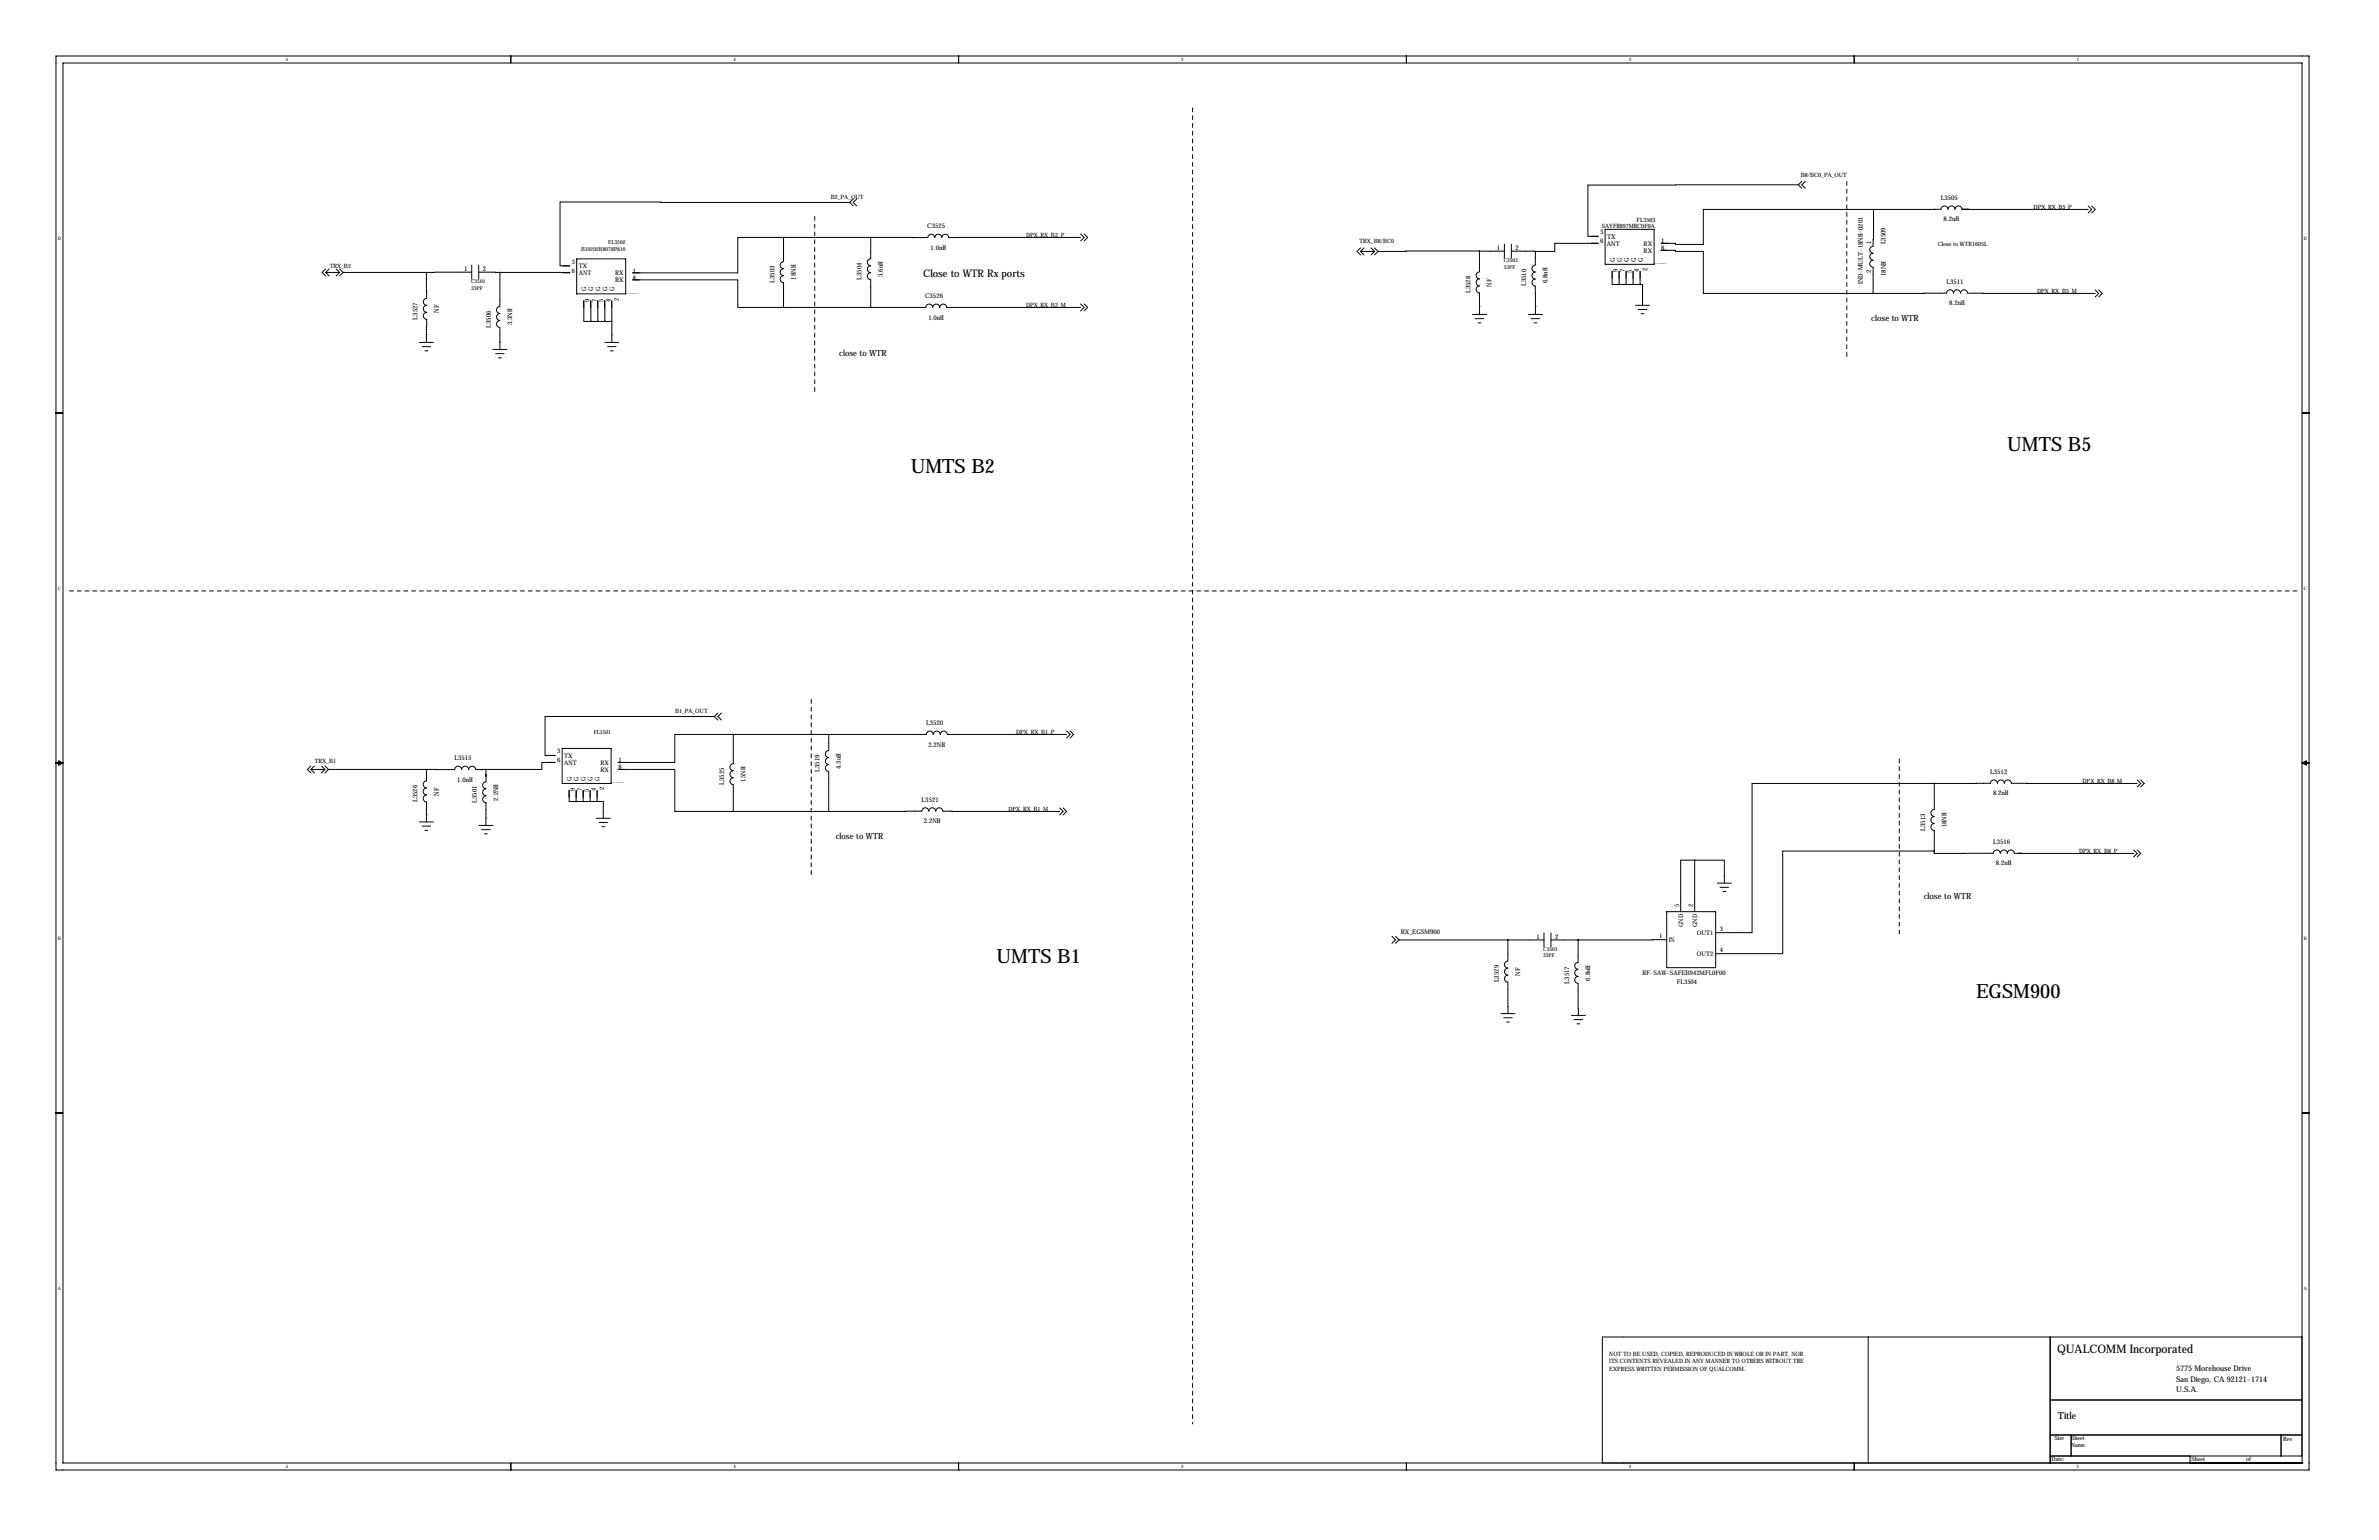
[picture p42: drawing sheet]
<svg xmlns="http://www.w3.org/2000/svg" width="864mm" height="559mm" viewBox="0 0 864 559" stroke-linecap="round" stroke-linejoin="round" font-family="sans-serif">
<defs><g id="words">
<g font-size="7.1">
<text x="728.7" y="163.5">UMTS B5</text>
<text x="330.6" y="171.5">UMTS B2</text>
<text x="361.8" y="349.6">UMTS B1</text>
<text x="717.4" y="362.3">EGSM900</text>
</g>
<text font-size="4.3" x="746.8" y="491">QUALCOMM Incorporated</text>
<text font-size="3.8" x="335.1" y="100.6">Close to WTR Rx ports</text>
<text font-size="3.6" x="747" y="514.9">Title</text>
<g font-size="3.1">
<text x="679.3" y="116.5">close to WTR</text>
<text x="304.6" y="129.2">close to WTR</text>
<text x="303.4" y="304.5">close to WTR</text>
<text x="698.3" y="326.1">close to WTR</text>
</g>
<g font-size="2.8">
<text x="789.9" y="497.5">5775 Morehouse Drive</text>
<text x="789.9" y="501.3">San Diego, CA 92121-1714</text>
<text x="789.9" y="505.1">U.S.A.</text>
</g>
<g font-size="2.4">
<text x="704.5" y="72.6">L3505</text>
<text x="336.6" y="82.9">C3525</text>
<text x="705.6" y="80.4">8.2nH</text>
<text x="580.9" y="85">3</text>
<text x="580.9" y="88.3">6</text>
<text x="583.3" y="89.2">ANT</text>
<text x="583.4" y="86.7">TX</text>
<text x="596.6" y="89.2">RX</text>
<text x="603" y="88.3">1</text>
<text x="679.2" y="88.6" transform="rotate(-90 679.2 88.6)">1</text>
<text x="684.5" y="88.7" transform="rotate(-90 684.5 88.7)">L3509</text>
<text x="337.8" y="90.6">1.0nH</text>
<text x="543.4" y="90.6">1</text>
<text x="550.2" y="90.6">2</text>
<text x="586.1" y="95" transform="rotate(-90 586.1 95)">G</text>
<text x="588.7" y="95" transform="rotate(-90 588.7 95)">G</text>
<text x="591.2" y="95" transform="rotate(-90 591.2 95)">G</text>
<text x="593.8" y="95" transform="rotate(-90 593.8 95)">G</text>
<text x="596.3" y="95" transform="rotate(-90 596.3 95)">G</text>
<text x="596.6" y="91.8">RX</text>
<text x="603" y="90.8">8</text>
<text x="168.5" y="98.2">1</text>
<text x="175.3" y="98.2">2</text>
<text x="288.8" y="101.5" transform="rotate(-90 288.8 101.5)">18NH</text>
<text x="312.8" y="101.6" transform="rotate(-90 312.8 101.6)">L3504</text>
<text x="320.5" y="100.5" transform="rotate(-90 320.5 100.5)">3.6nH</text>
<text x="587.3" y="98.7" transform="rotate(-90 587.3 98.7)">9</text>
<text x="589.9" y="98.7" transform="rotate(-90 589.9 98.7)">7</text>
<text x="592.4" y="99" transform="rotate(-90 592.4 99)">5</text>
<text x="595" y="98.7" transform="rotate(-90 595 98.7)">4</text>
<text x="598" y="98.5" transform="rotate(-90 598 98.5)">2</text>
<text x="679.2" y="99.2" transform="rotate(-90 679.2 99.2)">2</text>
<text x="684.5" y="100.2" transform="rotate(-90 684.5 100.2)">18NH</text>
<text x="281.1" y="102.6" transform="rotate(-90 281.1 102.6)">L3503</text>
<text x="533.8" y="106.4" transform="rotate(-90 533.8 106.4)">L3528</text>
<text x="541.5" y="104" transform="rotate(-90 541.5 104)">NF</text>
<text x="554" y="103.9" transform="rotate(-90 554 103.9)">L3510</text>
<text x="561.7" y="102.8" transform="rotate(-90 561.7 102.8)">6.8nH</text>
<text x="676.3" y="103.2" transform="rotate(-90 676.3 103.2)">IND-MULT-18NH-0201</text>
<text x="706.6" y="103.1">L3511</text>
<text x="159.3" y="113.6" transform="rotate(-90 159.3 113.6)">NF</text>
<text x="335.8" y="108.3">C3526</text>
<text x="707.6" y="110.8">8.2nH</text>
<text x="151.6" y="116" transform="rotate(-90 151.6 116)">L3527</text>
<text x="178.2" y="118.9" transform="rotate(-90 178.2 118.9)">L3506</text>
<text x="185.9" y="118.1" transform="rotate(-90 185.9 118.1)">3.3NH</text>
<text x="337" y="116">1.0nH</text>
<text x="336.2" y="263.2">L3520</text>
<text x="165" y="275.9">L3515</text>
<text x="337" y="270.9">2.2NH</text>
<text x="297.5" y="280" transform="rotate(-90 297.5 280)">L3519</text>
<text x="305.2" y="279" transform="rotate(-90 305.2 279)">4.3nH</text>
<text x="722.5" y="280.9">L3512</text>
<text x="166" y="283.7">1.0nH</text>
<text x="262.9" y="284.8" transform="rotate(-90 262.9 284.8)">L3525</text>
<text x="270.6" y="283.6" transform="rotate(-90 270.6 283.6)">15NH</text>
<text x="151.5" y="291.1" transform="rotate(-90 151.5 291.1)">L3526</text>
<text x="159.2" y="288.7" transform="rotate(-90 159.2 288.7)">NF</text>
<text x="173.1" y="291.4" transform="rotate(-90 173.1 291.4)">L3501</text>
<text x="180.8" y="290.5" transform="rotate(-90 180.8 290.5)">2.2NH</text>
<text x="334.5" y="291">L3521</text>
<text x="723.5" y="288.6">8.2nH</text>
<text x="335.4" y="298.7">2.2NH</text>
<text x="698.9" y="301.4" transform="rotate(-90 698.9 301.4)">L3513</text>
<text x="706.6" y="300.3" transform="rotate(-90 706.6 300.3)">18NH</text>
<text x="723.5" y="306.3">L3516</text>
<text x="724.6" y="314">8.2nH</text>
<text x="508.5" y="339">RX_EGSM900</text>
<text x="557.7" y="340.6">1</text>
<text x="564.5" y="340.6">2</text>
<text x="544.1" y="356.4" transform="rotate(-90 544.1 356.4)">L3529</text>
<text x="551.8" y="354" transform="rotate(-90 551.8 354)">NF</text>
<text x="569.6" y="356.9" transform="rotate(-90 569.6 356.9)">L3517</text>
<text x="577.3" y="355.9" transform="rotate(-90 577.3 355.9)">6.8nH</text>
</g>
<g font-size="2.3">
<text x="207.6" y="95.7">3</text>
<text x="207.6" y="99">6</text>
<text x="210.1" y="99.9">ANT</text>
<text x="210.1" y="97.4">TX</text>
<text x="223.3" y="99.9">RX</text>
<text x="229.8" y="101.5">8</text>
<text x="229.8" y="99">1</text>
<text x="212.8" y="105.7" transform="rotate(-90 212.8 105.7)">G</text>
<text x="215.3" y="105.7" transform="rotate(-90 215.3 105.7)">G</text>
<text x="217.9" y="105.7" transform="rotate(-90 217.9 105.7)">G</text>
<text x="220.4" y="105.7" transform="rotate(-90 220.4 105.7)">G</text>
<text x="223" y="105.7" transform="rotate(-90 223 105.7)">G</text>
<text x="223.3" y="102.5">RX</text>
<text x="214" y="109.4" transform="rotate(-90 214 109.4)">9</text>
<text x="216.5" y="109.4" transform="rotate(-90 216.5 109.4)">7</text>
<text x="219" y="109.7" transform="rotate(-90 219 109.7)">5</text>
<text x="221.6" y="109.4" transform="rotate(-90 221.6 109.4)">4</text>
<text x="224.6" y="109.2" transform="rotate(-90 224.6 109.2)">2</text>
<text x="202.3" y="273.4">3</text>
<text x="204.8" y="275">TX</text>
<text x="202.3" y="276.7">6</text>
<text x="204.8" y="277.6">ANT</text>
<text x="218" y="280.1">RX</text>
<text x="218" y="277.6">RX</text>
<text x="224.5" y="279.2">8</text>
<text x="224.5" y="276.7">1</text>
<text x="207.5" y="283.3" transform="rotate(-90 207.5 283.3)">G</text>
<text x="208.7" y="287.1" transform="rotate(-90 208.7 287.1)">9</text>
<text x="210" y="283.3" transform="rotate(-90 210 283.3)">G</text>
<text x="211.2" y="287.1" transform="rotate(-90 211.2 287.1)">7</text>
<text x="212.6" y="283.3" transform="rotate(-90 212.6 283.3)">G</text>
<text x="213.7" y="287.3" transform="rotate(-90 213.7 287.3)">5</text>
<text x="215.1" y="283.3" transform="rotate(-90 215.1 283.3)">G</text>
<text x="216.3" y="287.1" transform="rotate(-90 216.3 287.1)">4</text>
<text x="217.7" y="283.3" transform="rotate(-90 217.7 283.3)">G</text>
<text x="219.3" y="286.8" transform="rotate(-90 219.3 286.8)">2</text>
<text x="609.6" y="329.3" transform="rotate(-90 609.6 329.3)">5</text>
<text x="614.7" y="329.3" transform="rotate(-90 614.7 329.3)">2</text>
<text x="602.3" y="340.5">1</text>
<text x="605.8" y="341.9">IN</text>
<text x="611" y="336.3" transform="rotate(-90 611 336.3)">GND</text>
<text x="616" y="339.3">OUT1</text>
<text x="616.1" y="336.3" transform="rotate(-90 616.1 336.3)">GND</text>
<text x="624.3" y="337.9">3</text>
<text x="616" y="347">OUT2</text>
<text x="624.3" y="345.5">4</text>
<text x="596.3" y="353.7">RF-SAW-SAFEB942MFL0F00</text>
<text x="608.7" y="357">FL3504</text>
</g>
<g font-size="2.1">
<text x="653.7" y="64.3">B8/BC0_PA_OUT</text>
<text x="301.6" y="72.2">B2_PA_OUT</text>
<text x="738.2" y="75.7">DPX_RX_B5_P</text>
<text x="581.5" y="82.7">SAYFH897MHC0F0A</text>
<text x="594.1" y="80.4">FL3503</text>
<text x="372.5" y="85.9">DPX_RX_B2_P</text>
<text x="493.5" y="88.2">TRX_B8/BC0</text>
<text x="703.4" y="89.1">Close to WTR1605L</text>
<text x="119.7" y="97.3">TRX_B2</text>
<text x="739.5" y="106.2">DPX_RX_B5_M</text>
<text x="372.5" y="111.3">DPX_RX_B2_M</text>
<text x="245.1" y="258.6">B1_PA_OUT</text>
<text x="368.9" y="266.2">DPX_RX_B1_P</text>
<text x="114.3" y="276.8">TRX_B1</text>
<text x="756" y="284">DPX_RX_B8_M</text>
<text x="366.1" y="294.2">DPX_RX_B1_M</text>
<text x="754.7" y="309.4">DPX_RX_B8_P</text>
<text x="584.2" y="491.9">NOT TO BE USED, COPIED, REPRODUCED IN WHOLE OR IN PART, NOR</text>
<text x="584.2" y="497.5">EXPRESS WRITTEN PERMISSION OF QUALCOMM.</text>
<text x="584.2" y="494.7">ITS CONTENTS REVEALED IN ANY MANNER TO OTHERS WITHOUT THE</text>
<text x="745.7" y="522.6">Size</text>
<text x="751.8" y="525.2">Name</text>
<text x="751.8" y="522.4">Sheet</text>
<text x="828.8" y="522.9">Rev</text>
<text x="744.7" y="530">Date:</text>
<text x="795.5" y="530">Sheet</text>
<text x="815.3" y="530">of</text>
</g>
<g font-size="2">
<text x="220.8" y="88.6">FL3502</text>
<text x="211" y="91.1">B39202B8078P810</text>
<text x="215.5" y="266.2">FL3501</text>
</g>
<g font-size="1.9">
<text x="545.8" y="95.2">C3502</text>
<text x="545.8" y="97.5">33PF</text>
<text x="171" y="102.8">C3501</text>
<text x="171" y="105.1">33PF</text>
<text x="560.2" y="345.1">C3503</text>
<text x="560.2" y="347.4">33PF</text>
</g>
<g font-size="1.7">
<text x="103.7" y="22.2">5</text>
<text x="266.3" y="22.2">4</text>
<text x="428.8" y="22.2">3</text>
<text x="591.4" y="22.2">2</text>
<text x="754" y="22.2">1</text>
<text x="21" y="87">D</text>
<text x="836.4" y="87">D</text>
<text x="21" y="214">C</text>
<text x="836.4" y="214">C</text>
<text x="21" y="341">B</text>
<text x="836.4" y="341">B</text>
<text x="21" y="468">A</text>
<text x="836.4" y="468">A</text>
<text x="103.7" y="532.8">5</text>
<text x="266.3" y="532.8">4</text>
<text x="428.8" y="532.8">3</text>
<text x="591.4" y="532.8">2</text>
<text x="754" y="532.8">1</text>
</g>
<g font-size=".4">
<text x="600.5" y="95.9">RFSAW-SAYFH897MHC0F0A</text>
<text x="227.1" y="106.6">RFSAW-SAYRF1G95HQ0F0A</text>
<text x="537.1" y="111.6">GND</text>
<text x="557.4" y="111.6">GND</text>
<text x="154.8" y="121.7">GND</text>
<text x="181.5" y="124.3">GND</text>
<text x="222.1" y="121.7">GND</text>
<text x="221.8" y="284.3">RFSAW-SAYRF1G95HQ0F0A</text>
<text x="154.8" y="295.7">GND</text>
<text x="176.4" y="297">GND</text>
</g>
</g></defs>
<g fill="none" stroke="#000" stroke-width=".36">
<path d="M20.3 20.3h817.9v513.1h-817.9zM22.9 22.9h812.8v508h-812.8zM185.4 20.3v2.6M348 20.3v2.6M510.5 20.3v2.6M673.1 20.3v2.6M308.5 73.5l-105.2-.2v23.2h3.5h-2.5M308.5 73.5l1.2 1.2M309.7 72.2l-1.2 1.3M311 72.2l-1.3 1.3 1.3 1.2M652.8 67.1l-76.4 .1v18.6h3.7h-2.5M652.8 67.1l1.3 1.2"/>
<path d="M654.1 65.8l-1.3 1.3M655.4 65.8l-1.3 1.3 1.3 1.2M680.1 76l-.1 13.4a1.27 1.27 0 0 0-1.3 1.2 1.27 1.27 0 0 0 1.2 1.3 1.27 1.27 0 0 0-1.2 1.3 1.27 1.27 0 0 0 1.2 1.2 1.27 1.27 0 0 0-1.2 1.3 1.27 1.27 0 0 0 1.2 1.3l.1 9.5M680.1 76l24.5-.1a1.27 1.27 0 0 1 1.3-1.2 1.27 1.27 0 0 1 1.2 1.2 1.27 1.27 0 0 1 1.3-1.2 1.27 1.27 0 0 1 1.3 1.2 1.27 1.27 0 0 1 1.2-1.2 1.27 1.27 0 0 1 1.3 1.2l45.8 .1M680.1 76h-61.8v12.7h-10.1v-.4h-5.2h2.5M758 74.7l1.3 1.3-1.3 1.3M759.3 74.7l1.3 1.3-1.3 1.3M118.2 97.6l-1.3 1.3 1.3 1.2M118.2 98.9l1.3 1.2M118.2 98.9h5.1M119.5 97.6l-1.3 1.3M122 97.6l1.3 1.3"/>
<path d="M123.3 97.6l1.3 1.3M123.3 98.9l-1.3 1.2M124.6 98.9l-1.3 1.2M124.6 98.9h30.2M154.8 98.9l.1 9.4a1.27 1.27 0 0 0-1.2 1.2 1.27 1.27 0 0 0 1.2 1.3 1.27 1.27 0 0 0-1.2 1.3 1.27 1.27 0 0 0 1.2 1.2 1.27 1.27 0 0 0-1.2 1.3 1.27 1.27 0 0 0 1.2 1.3l-.1 8.4M171.2 98.8l-16.4 .1M171.2 96.2v5.1M173.8 98.8l7.7 .1M173.8 96.2v5.1M181.5 98.9v12.3a1.27 1.27 0 0 0-1.3 1.3 1.27 1.27 0 0 0 1.3 1.2 1.27 1.27 0 0 0-1.3 1.3 1.27 1.27 0 0 0 1.3 1.3 1.27 1.27 0 0 0-1.3 1.2 1.27 1.27 0 0 0 1.2 1.3l.1 8M181.5 98.9h25.3l-2.5 .1M209.3 93.9h17.8v12.7h-17.8z"/>
<path d="M284.4 86.2v8.7a1.27 1.27 0 0 0-1.2 1.3 1.27 1.27 0 0 0 1.2 1.3 1.27 1.27 0 0 0-1.2 1.3 1.27 1.27 0 0 0 1.2 1.2 1.27 1.27 0 0 0-1.2 1.3 1.27 1.27 0 0 0 1.2 1.3v9M284.4 86.2h-16.6v12.8h-38.1h2.5M284.4 86.2h31.7M316.1 86.2v7.7a1.27 1.27 0 0 0-1.2 1.2 1.27 1.27 0 0 0 1.2 1.3 1.27 1.27 0 0 0-1.2 1.3 1.27 1.27 0 0 0 1.2 1.3 1.27 1.27 0 0 0-1.2 1.2 1.27 1.27 0 0 0 1.2 1.3v10.1M316.1 86.2h20.7a1.27 1.27 0 0 1 1.3-1.2 1.27 1.27 0 0 1 1.2 1.2 1.27 1.27 0 0 1 1.3-1.2 1.27 1.27 0 0 1 1.3 1.2 1.27 1.27 0 0 1 1.3-1.2 1.27 1.27 0 0 1 1.2 1.2h47.9M392.3 84.9l1.2 1.3-1.2 1.2M393.5 84.9l1.3 1.3-1.3 1.2M493.9 90l-1.3 1.2 1.3 1.3M493.9 91.2l1.2 1.3M493.9 91.2h5.1M495.1 90l-1.2 1.2M497.7 90l1.3 1.2"/>
<path d="M499 90l1.2 1.2M499 91.2l-1.3 1.3M500.2 91.2l-1.2 1.3M537.1 91.1v7.6a1.27 1.27 0 0 0-1.3 1.2 1.27 1.27 0 0 0 1.3 1.3 1.27 1.27 0 0 0-1.3 1.3 1.27 1.27 0 0 0 1.3 1.2 1.27 1.27 0 0 0-1.3 1.3 1.27 1.27 0 0 0 1.2 1.3l.1 7.8M537.1 91.1l-36.9 .1M537.1 91.1h9M546.1 88.6v5.1M548.6 91.1l8.8 .1M548.6 88.6v5.1M557.4 91.2l-.1 5a1.27 1.27 0 0 0-1.2 1.2 1.27 1.27 0 0 0 1.2 1.3 1.27 1.27 0 0 0-1.2 1.3 1.27 1.27 0 0 0 1.2 1.2 1.27 1.27 0 0 0-1.2 1.3 1.27 1.27 0 0 0 1.2 1.3l.1 10.3M577.6 88.3h2.5h-15.7v2.9h-7M582.7 83.2h17.8v12.7h-17.8z"/>
<path d="M587.8 98.5v4.7M590.3 98.5v4.7M592.8 98.5v4.7M595.4 98.5v4.7M605.5 90.8h-2.5h5.2v.4h10.1v15.3h61.7M211.9 111.7v-2.5v7.4h2.6M214.4 111.7l.1-2.5v7.4M214.5 116.6h7.6M217 111.7v-2.5v7.4M219.5 111.7l.1-2.5v7.4M222 111.7l.1-2.5v7.4M222.1 116.6v7.7"/>
<path d="M232.2 101.5h-2.5h38.1v10.1h16.6M284.4 111.6l51.6-.1a1.27 1.27 0 0 1 1.3-1.2 1.27 1.27 0 0 1 1.3 1.3 1.27 1.27 0 0 1 1.3-1.3 1.27 1.27 0 0 1 1.2 1.3 1.27 1.27 0 0 1 1.3-1.3 1.27 1.27 0 0 1 1.3 1.3h48.6M392.3 110.3l1.2 1.3-1.2 1.2M393.5 110.3l1.3 1.3-1.3 1.2M534.5 114.1h5.1M535.5 115.6h3.1M536.5 117.1h1.1M554.8 114.1h5.1M555.9 115.6h3M556.9 117.1h1M585.2 101v-2.5v4.7h2.6M587.8 103.2h7.6"/>
<path d="M593.7 110.8h5.1M594.7 112.3h3.1M595.4 103.2h.8v7.6M595.7 113.8h1M680 106.5l26.6-.1a1.27 1.27 0 0 1 1.3-1.2 1.27 1.27 0 0 1 1.3 1.2 1.27 1.27 0 0 1 1.2-1.2 1.27 1.27 0 0 1 1.3 1.2 1.27 1.27 0 0 1 1.3-1.2 1.27 1.27 0 0 1 1.2 1.2l46.4 .1M760.6 105.2l1.2 1.3-1.2 1.2M761.8 105.2l1.3 1.3-1.3 1.2M152.2 124.3h5.1M153.3 125.8h3M154.3 127.3h1M178.9 126.8h5.1M179.9 128.3h3.1"/>
<path d="M180.9 129.8h1.1M219.6 124.3h5M220.6 125.8h3M221.6 127.3h1M20.3 149.9h2.6M835.7 149.9h2.5M259.3 260h-61.4v14.1h3.6h-2.5M259.3 260l1.3 1.3M260.6 258.7l-1.3 1.3M261.9 258.7l-1.3 1.3 1.3 1.3M20.3 276.9h2.6M21.3 276.1l1.6 .8-1.6 .7z"/>
<path d="M112.9 279.2h5.1M112.9 277.9l-1.3 1.3 1.3 1.3M112.9 279.2l1.2 1.3M114.1 277.9l-1.2 1.3M116.7 277.9l1.3 1.3M118 277.9l1.2 1.3M118 279.2l-1.3 1.3M119.2 279.2h35.6M119.2 279.2l-1.2 1.3M154.8 279.2h10.3a1.27 1.27 0 0 1 1.2-1.2 1.27 1.27 0 0 1 1.3 1.2 1.27 1.27 0 0 1 1.3-1.2 1.27 1.27 0 0 1 1.2 1.2 1.27 1.27 0 0 1 1.3-1.2 1.27 1.27 0 0 1 1.3 1.2h3.7M154.8 279.2v4.2a1.27 1.27 0 0 0-1.2 1.2 1.27 1.27 0 0 0 1.2 1.3 1.27 1.27 0 0 0-1.2 1.3 1.27 1.27 0 0 0 1.2 1.2 1.27 1.27 0 0 0-1.2 1.3 1.27 1.27 0 0 0 1.2 1.3v7.2M176.4 279.2v4.5a1.27 1.27 0 0 0-1.2 1.2 1.27 1.27 0 0 0 1.2 1.3 1.27 1.27 0 0 0-1.2 1.3 1.27 1.27 0 0 0 1.2 1.2 1.27 1.27 0 0 0-1.2 1.3 1.27 1.27 0 0 0 1.2 1.3v8.2"/>
<path d="M199 276.7h2.5h-4.8v2.5h-20.3M204.1 271.6h17.7v12.7h-17.7zM226.9 279.2h-2.5h20.6v15.2h21.2M266.2 279.7a1.27 1.27 0 0 0-1.2 1.2 1.27 1.27 0 0 0 1.2 1.3M266.2 266.5v10.6a1.27 1.27 0 0 0-1.2 1.3 1.27 1.27 0 0 0 1.2 1.3M266.2 266.5h-21.2v10.2h-20.6h2.5M266.2 266.5h70M300.8 266.5v5.8a1.27 1.27 0 0 0-1.2 1.3 1.27 1.27 0 0 0 1.2 1.3 1.27 1.27 0 0 0-1.2 1.2 1.27 1.27 0 0 0 1.2 1.3 1.27 1.27 0 0 0-1.2 1.3 1.27 1.27 0 0 0 1.2 1.3v14.4M336.2 266.5a1.27 1.27 0 0 1 1.3-1.2 1.27 1.27 0 0 1 1.3 1.2M338.8 266.5a1.27 1.27 0 0 1 1.3-1.2 1.27 1.27 0 0 1 1.2 1.2M341.3 266.5a1.27 1.27 0 0 1 1.3-1.2 1.27 1.27 0 0 1 1.3 1.2h43.3M387.2 265.2l1.3 1.3-1.3 1.3"/>
<path d="M388.5 265.2l1.2 1.3-1.2 1.3M835.7 276.9h2.5M835.7 276.9l1.5-.8v1.5zM152.2 298.2h5.1M153.3 299.8h3M173.8 299.5h5.1M206.6 289.4v-2.6v4h2.5M209.1 286.8v4M209.1 290.8h7.7M211.7 286.8v4M214.2 286.8v4M216.5 296.9h5"/>
<path d="M216.8 290.8h2.2v6.1M216.8 286.8v4M217.5 298.4h3M218.5 300h1M266.2 282.2a1.27 1.27 0 0 0-1.2 1.3 1.27 1.27 0 0 0 1.2 1.2v9.7M266.2 294.4h34.6M300.8 294.4l33.8-.1a1.27 1.27 0 0 1 1.3-1.2 1.27 1.27 0 0 1 1.3 1.2 1.27 1.27 0 0 1 1.2-1.2 1.27 1.27 0 0 1 1.3 1.2 1.27 1.27 0 0 1 1.3-1.2 1.27 1.27 0 0 1 1.2 1.2l42.5 .1M384.7 293.2l1.2 1.2-1.2 1.3M385.9 293.2l1.3 1.2-1.3 1.3M702.2 284.3v9.4a1.27 1.27 0 0 0-1.3 1.3 1.27 1.27 0 0 0 1.3 1.3 1.27 1.27 0 0 0-1.3 1.2 1.27 1.27 0 0 0 1.3 1.3 1.27 1.27 0 0 0-1.3 1.3 1.27 1.27 0 0 0 1.2 1.2l.1 7.5M702.2 284.3h-66.2v54.1h-13.2M727.6 284.2a1.27 1.27 0 0 0-1.3-1.2 1.27 1.27 0 0 0-1.2 1.2 1.27 1.27 0 0 0-1.3-1.2 1.27 1.27 0 0 0-1.3 1.2l-20.3 .1"/>
<path d="M727.6 284.2a1.27 1.27 0 0 1 1.3-1.2 1.27 1.27 0 0 1 1.2 1.2l45.7 .1M775.8 283l1.3 1.3-1.3 1.2M777.1 283l1.3 1.3-1.3 1.2M154.3 301.3h1M174.9 301h3M175.9 302.6h1M615.2 312.1h-5.1v18.7M615.2 312.1v18.7M615.2 312.1h10.8v8.3M702.2 308.8v.9l21.4-.1a1.27 1.27 0 0 1 1.3-1.2 1.27 1.27 0 0 1 1.2 1.2 1.27 1.27 0 0 1 1.3-1.2 1.27 1.27 0 0 1 1.3 1.2 1.27 1.27 0 0 1 1.2-1.2 1.27 1.27 0 0 1 1.3 1.2l43.3 .1M702.2 308.8h-55.1v37.2h-24.3M774.5 308.4l1.3 1.3-1.3 1.2"/>
<path d="M775.8 308.4l1.3 1.3-1.3 1.2M505.3 339.8l1.3 1.2-1.3 1.3M506.6 339.8l1.2 1.2M560.5 338.5v5.1M563 338.5v5.1M605 330.8h17.8v20.3h-17.8zM623.4 320.4h5.1M624.4 322h3.1M625.4 323.5h1.1M507.8 341l39.6 .1M507.8 341l-1.2 1.3M547.4 341.1v7.6a1.27 1.27 0 0 0-1.2 1.3 1.27 1.27 0 0 0 1.2 1.3 1.27 1.27 0 0 0-1.2 1.3 1.27 1.27 0 0 0 1.2 1.2 1.27 1.27 0 0 0-1.2 1.3 1.27 1.27 0 0 0 1.2 1.3v11.4"/>
<path d="M547.4 341.1h13.1M563 341.1h9.9M572.9 341.1v8.1a1.27 1.27 0 0 0-1.2 1.3 1.27 1.27 0 0 0 1.2 1.2 1.27 1.27 0 0 0-1.2 1.3 1.27 1.27 0 0 0 1.2 1.3 1.27 1.27 0 0 0-1.2 1.2 1.27 1.27 0 0 0 1.2 1.3l.1 11.7M605 341l-32.1 .1M544.9 367.8h5.1M545.9 369.3h3M546.9 370.8h1M570.4 368.5h5.1M571.4 370h3.1M572.5 371.5h1M20.3 403.9h2.6M835.7 403.9h2.5"/>
<path d="M678.2 485.1v45.8M744.2 485.1v45.8M835.7 485.1h-254v45.8M744.2 508h91.5M185.4 530.9v2.5M348 530.9v2.5M510.5 530.9v2.5M673.1 530.9v2.5M744.2 520.7h91.5M744.2 528.3h91.5M751.8 520.7v7.6M795 530.9h.1"/>
<path d="M795 528.3v2.6M828 520.7v7.6M835.7 530.9h.1"/>
</g>
<path d="M432.9 39.2v477.5M295.8 78.5v63.5M670.4 65.8v63.5M25.2 214.4h809M294.5 253.8v63.5M689.5 275.4v63.5" fill="none" stroke="#000" stroke-width=".36" stroke-dasharray="1.4 1.4"/>
<path d="M181.4 98.9a.05 .05 0 0 0 .1 0 .05 .05 0 0 0-.1 0zM300.8 294.4a.05 .05 0 0 0 .1 0 .05 .05 0 0 0-.1 0zM300.8 266.5a.05 .05 0 0 0 .1 0 .05 .05 0 0 0-.1 0zM219.5 116.6a.05 .05 0 0 0 .1 0 .05 .05 0 0 0-.1 0zM216.7 290.8a.05 .05 0 0 0 .1 0 .05 .05 0 0 0-.1 0zM209.1 290.8a.05 .05 0 0 0 .1 0 .05 .05 0 0 0-.1 0zM592.8 103.2a.05 .05 0 0 0 .1 0 .05 .05 0 0 0-.1 0zM587.7 103.2a.05 .05 0 0 0 .1 0 .05 .05 0 0 0-.1 0zM702.1 308.8a.05 .05 0 0 0 .1 0 .05 .05 0 0 0-.1 0zM702.1 284.3a.05 .05 0 0 0 .1 0 .05 .05 0 0 0-.1 0zM679.9 106.5a.05 .05 0 0 0 .1 0 .05 .05 0 0 0-.1 0zM537 91.1a.05 .05 0 0 0 .1 0 .05 .05 0 0 0-.1 0z" fill="#000" stroke="#000" stroke-width=".51"/>
<use href="#words"/>
</svg>
